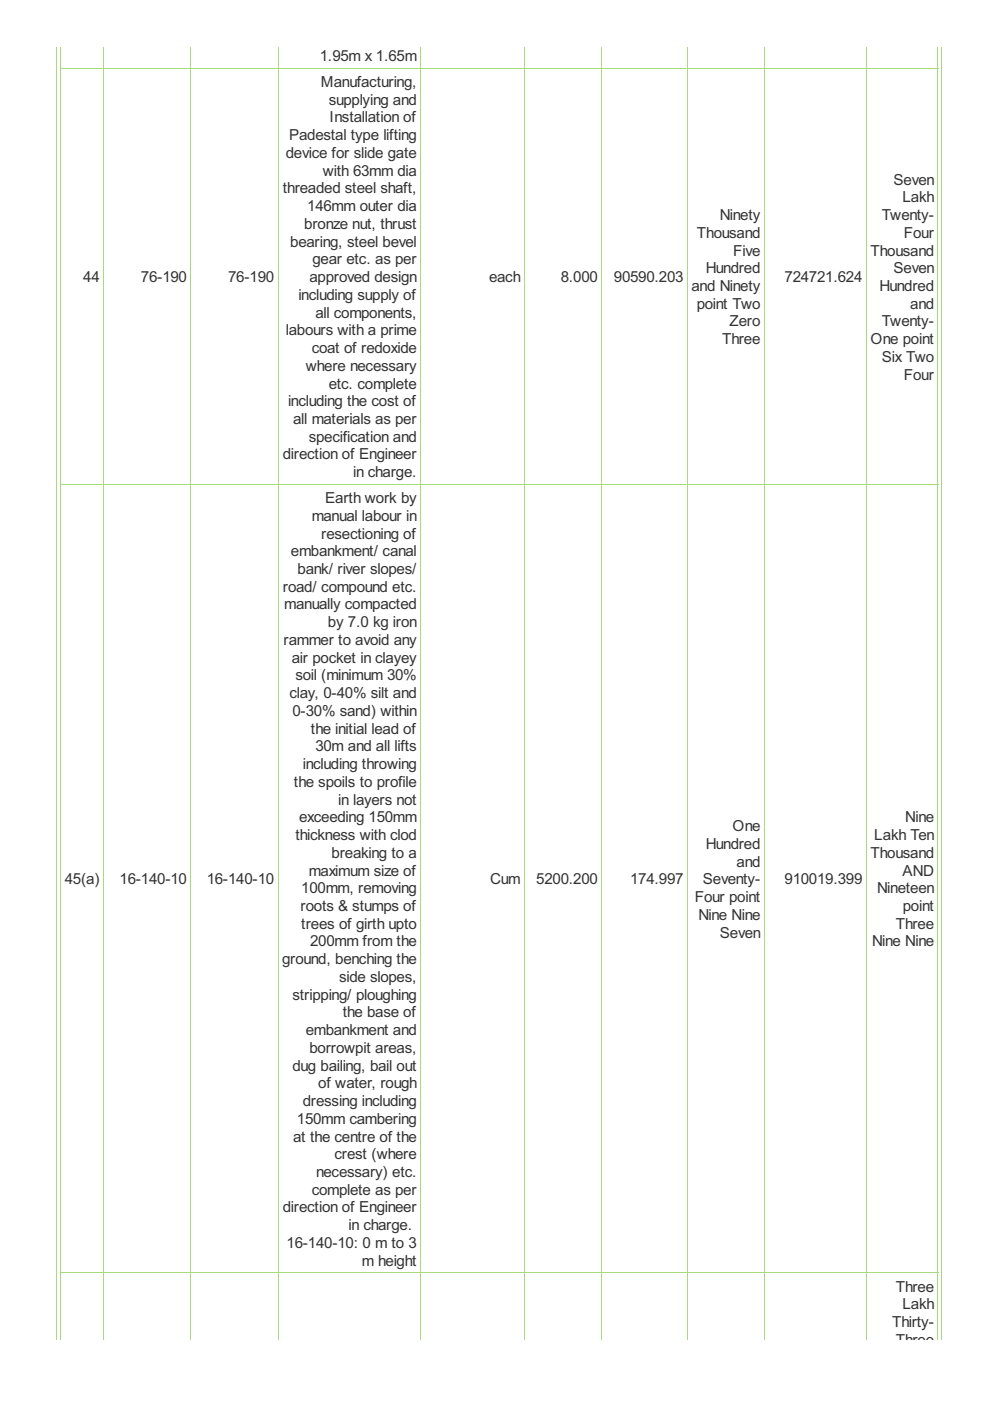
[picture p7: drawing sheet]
<svg xmlns="http://www.w3.org/2000/svg" width="210mm" height="297mm" viewBox="0 0 210 297" stroke-linecap="round" stroke-linejoin="round" font-family="sans-serif">
<defs><g id="words">
<g font-size="3.6" fill="#333">
<text x="67.8" y="13">1.95m x 1.65m</text>
<text x="68" y="18.5">Manufacturing,</text>
<text x="69.7" y="22.2">supplying and</text>
<text x="61.3" y="29.7">Padestal type lifting</text>
<text x="69.9" y="26">Installation of</text>
<text x="60.6" y="33.5">device for slide gate</text>
<text x="60" y="41">threaded steel shaft,</text>
<text x="68.4" y="37.3">with 63mm dia</text>
<text x="189.4" y="39.1">Seven</text>
<text x="65.1" y="44.8">146mm outer dia</text>
<text x="152.6" y="46.7">Ninety</text>
<text x="186.9" y="46.7">Twenty-</text>
<text x="191.3" y="42.9">Lakh</text>
<text x="61.5" y="52.3">bearing, steel bevel</text>
<text x="64.5" y="48.5">bronze nut, thrust</text>
<text x="147.8" y="50.4">Thousand</text>
<text x="191.6" y="50.4">Four</text>
<text x="17.7" y="59.8">44</text>
<text x="29.9" y="59.8">76-190</text>
<text x="48.4" y="59.8">76-190</text>
<text x="65.6" y="59.8">approved design</text>
<text x="66.2" y="56.1">gear etc. as per</text>
<text x="103.7" y="59.8">each</text>
<text x="118.9" y="59.8">8.000</text>
<text x="130.2" y="59.8">90590.203</text>
<text x="149.6" y="57.9">Hundred</text>
<text x="155.4" y="54.2">Five</text>
<text x="166.4" y="59.8">724721.624</text>
<text x="184.6" y="54.2">Thousand</text>
<text x="189.4" y="57.9">Seven</text>
<text x="63.3" y="63.6">including supply of</text>
<text x="146.6" y="61.7">and Ninety</text>
<text x="147.7" y="65.5">point Two</text>
<text x="186.5" y="61.7">Hundred</text>
<text x="193" y="65.5">and</text>
<text x="60.6" y="71.1">labours with a prime</text>
<text x="66.9" y="67.3">all components,</text>
<text x="154.7" y="69.2">Zero</text>
<text x="186.9" y="69.2">Twenty-</text>
<text x="66.1" y="74.9">coat of redoxide</text>
<text x="153.1" y="73">Three</text>
<text x="184.6" y="73">One point</text>
<text x="186.9" y="76.7">Six Two</text>
<text x="64.8" y="78.6">where necessary</text>
<text x="69.7" y="82.4">etc. complete</text>
<text x="191.6" y="80.5">Four</text>
<text x="61.1" y="86.1">including the cost of</text>
<text x="62.2" y="89.9">all materials as per</text>
<text x="65.5" y="93.7">specification and</text>
<text x="60" y="97.4">direction of Engineer</text>
<text x="74.9" y="101.2">in charge.</text>
<text x="69" y="106.7">Earth work by</text>
<text x="66.1" y="110.4">manual labour in</text>
<text x="61.7" y="117.9">embankment/ canal</text>
<text x="68.1" y="114.2">resectioning of</text>
<text x="60" y="125.5">road/ compound etc.</text>
<text x="63.1" y="121.7">bank/ river slopes/</text>
<text x="60.3" y="129.2">manually compacted</text>
<text x="60.1" y="136.7">rammer to avoid any</text>
<text x="69.5" y="133">by 7.0 kg iron</text>
<text x="61.9" y="140.5">air pocket in clayey</text>
<text x="61.4" y="148">clay, 0-40% silt and</text>
<text x="62.6" y="144.3">soil (minimum 30%</text>
<text x="62" y="151.8">0-30% sand) within</text>
<text x="65.9" y="155.5">the initial lead of</text>
<text x="66.9" y="159.3">30m and all lifts</text>
<text x="62.3" y="166.8">the spoils to profile</text>
<text x="64.2" y="163.1">including throwing</text>
<text x="71.7" y="170.6">in layers not</text>
<text x="62.6" y="178.1">thickness with clod</text>
<text x="63.4" y="174.3">exceeding 150mm</text>
<text x="149.6" y="180">Hundred</text>
<text x="155.3" y="176.2">One</text>
<text x="185.4" y="178.1">Lakh Ten</text>
<text x="191.9" y="174.3">Nine</text>
<text x="65.5" y="185.6">maximum size of</text>
<text x="70.3" y="181.9">breaking to a</text>
<text x="156.2" y="183.7">and</text>
<text x="184.6" y="181.9">Thousand</text>
<text x="191.3" y="185.6">AND</text>
<text x="13.8" y="187.5">45(a)</text>
<text x="25.3" y="187.5">16-140-10</text>
<text x="43.8" y="187.5">16-140-10</text>
<text x="63.9" y="189.4">100mm, removing</text>
<text x="103.9" y="187.5">Cum</text>
<text x="113.7" y="187.5">5200.200</text>
<text x="133.6" y="187.5">174.997</text>
<text x="147.3" y="191.3">Four point</text>
<text x="149" y="187.5">Seventy-</text>
<text x="166.4" y="187.5">910019.399</text>
<text x="186" y="189.4">Nineteen</text>
<text x="63.7" y="193.1">roots &amp; stumps of</text>
<text x="63.9" y="196.9">trees of girth upto</text>
<text x="148.1" y="195">Nine Nine</text>
<text x="189.9" y="196.9">Three</text>
<text x="191.4" y="193.1">point</text>
<text x="65.8" y="200.7">200mm from the</text>
<text x="152.6" y="198.8">Seven</text>
<text x="184.9" y="200.7">Nine Nine</text>
<text x="59.8" y="204.4">ground, benching the</text>
<text x="71.9" y="208.2">side slopes,</text>
<text x="62" y="211.9">stripping/ ploughing</text>
<text x="72.7" y="215.7">the base of</text>
<text x="64.8" y="219.5">embankment and</text>
<text x="62" y="227">dug bailing, bail out</text>
<text x="65.6" y="223.2">borrowpit areas,</text>
<text x="67.5" y="230.8">of water, rough</text>
<text x="62.9" y="238.3">150mm cambering</text>
<text x="64.2" y="234.5">dressing including</text>
<text x="62.2" y="242">at the centre of the</text>
<text x="70.9" y="245.8">crest (where</text>
<text x="67" y="249.6">necessary) etc.</text>
<text x="60" y="257.1">direction of Engineer</text>
<text x="66.1" y="253.3">complete as per</text>
<text x="73.9" y="260.8">in charge.</text>
<text x="60.8" y="264.6">16-140-10: 0 m to 3</text>
<text x="76.7" y="268.4">m height</text>
<text x="189.9" y="273.8">Three</text>
<text x="189.1" y="281.4">Thirty-</text>
<text x="191.3" y="277.6">Lakh</text>
<text x="189.9" y="285.1">Three</text>
</g>
</g></defs>
<g fill="none" stroke="#a8da7f" stroke-width=".21">
<path d="M11.9 9.9v274.2M12.8 14.5h186.1M12.9 9.9v274.2M22 9.9v274.2M40.5 9.9v274.2M59 9.9v274.2M89.2 9.9v274.2M111.1 9.9v274.2M127.6 9.9v274.2M145.8 9.9v274.2M162 9.9v274.2M183.7 9.9v274.2"/>
<path d="M198.9 9.9v274.2M199.7 9.9v274.2M12.8 102.7h186.1M12.8 269.8h186.1"/>
</g>
<use href="#words"/>
</svg>
